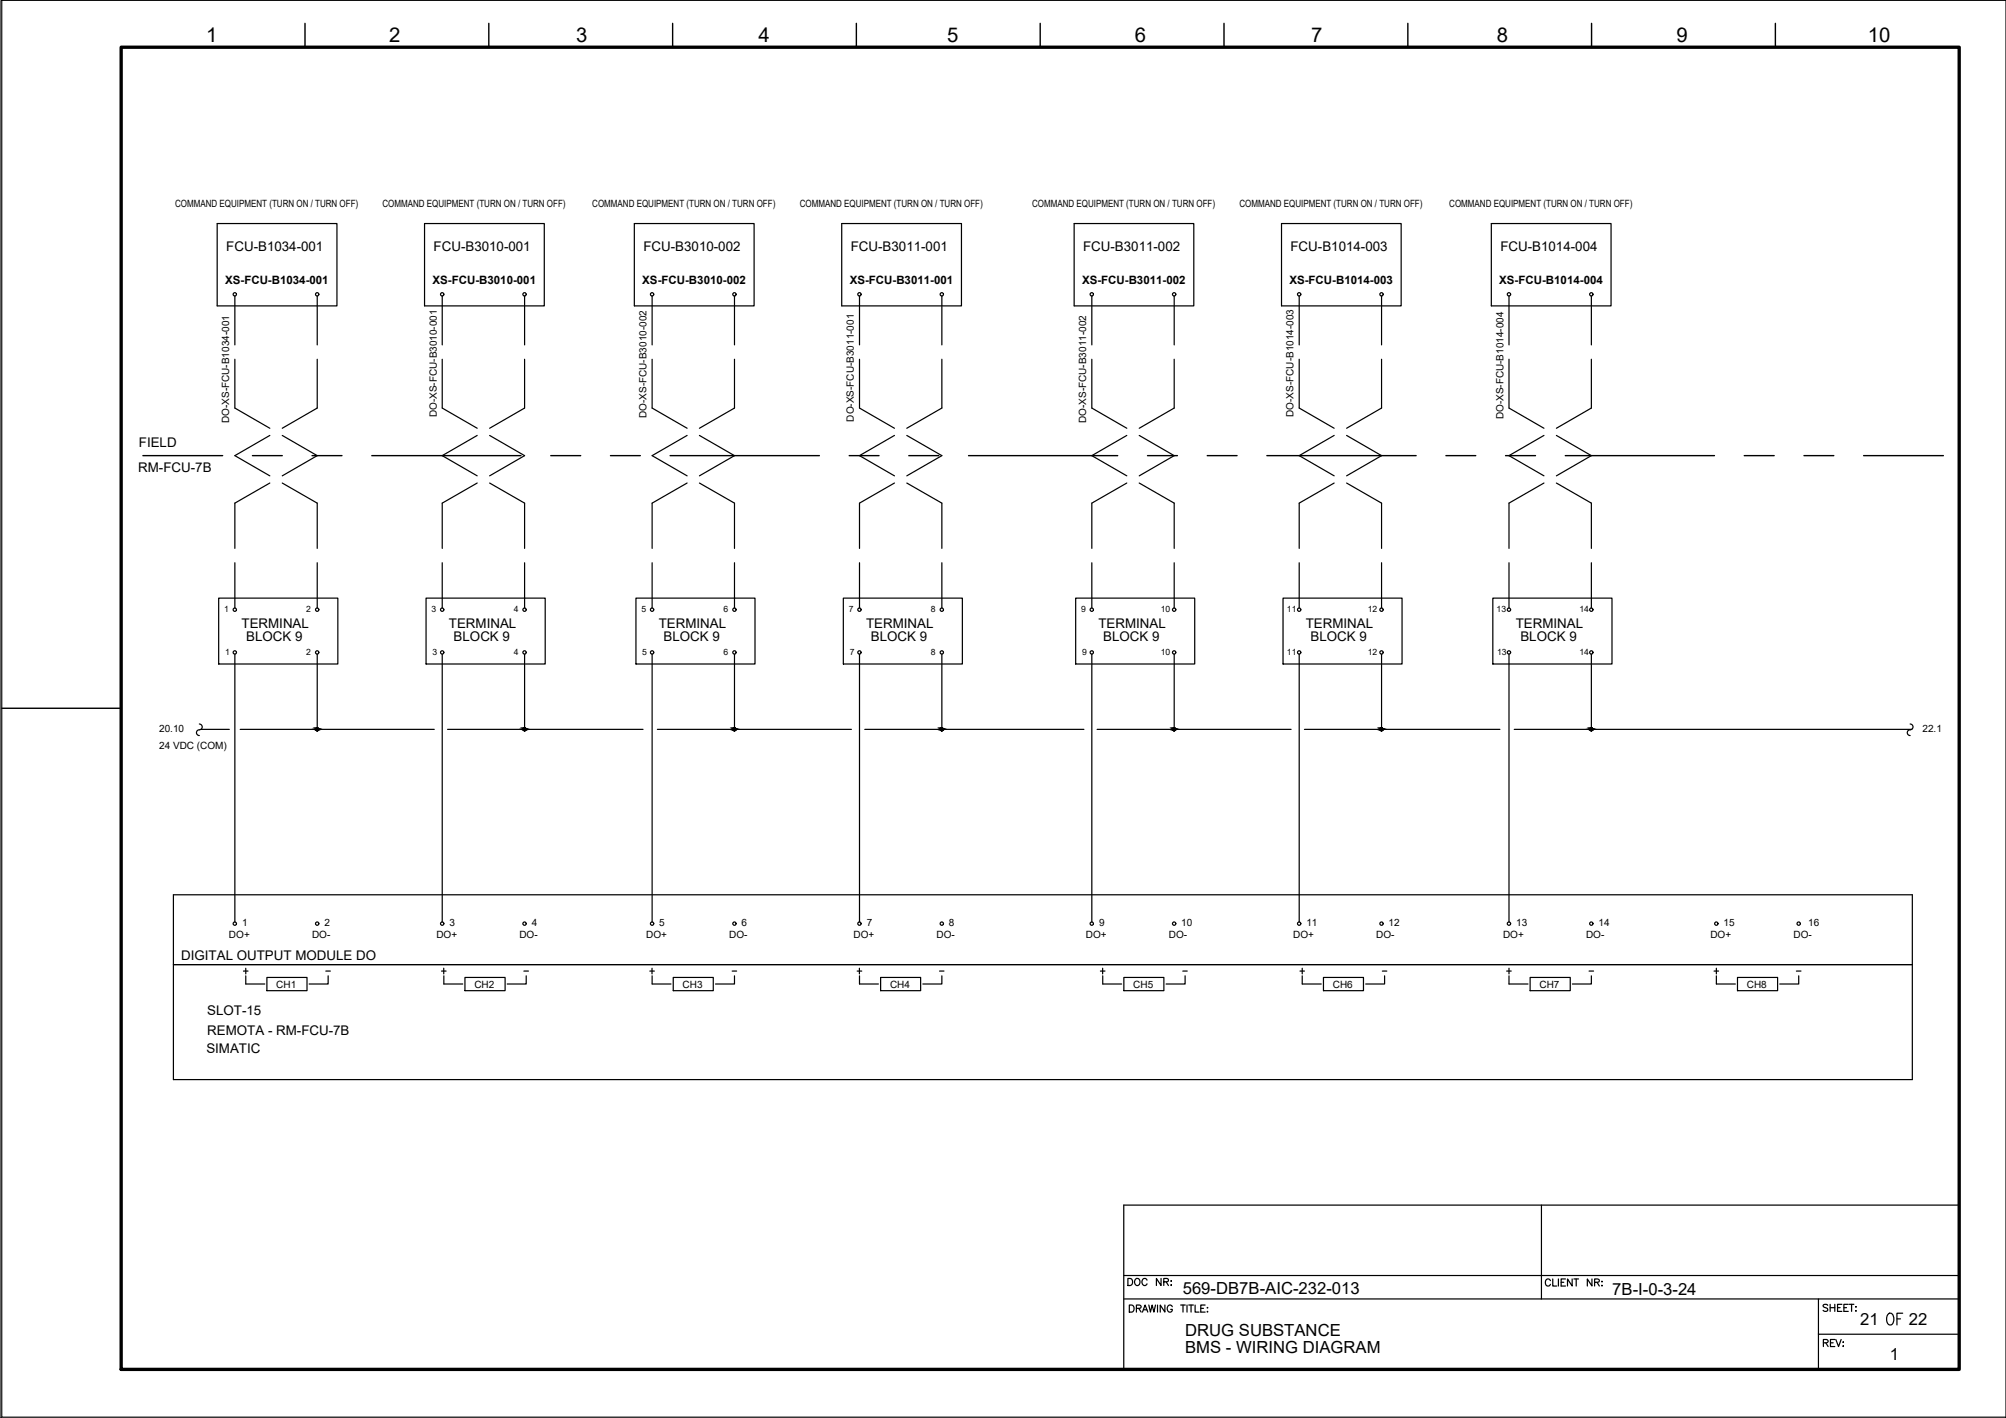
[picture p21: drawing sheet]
<svg xmlns="http://www.w3.org/2000/svg" width="420mm" height="297mm" viewBox="0 0 420 297" stroke-linecap="round" stroke-linejoin="round" font-family="sans-serif">
<defs><g id="words">
<text font-size="5.7" x="394.4" y="278.7">OF</text>
<text font-size="4.4" x="235.3" y="270.6">DOC NR:</text>
<g font-size="4.3">
<text x="43.2" y="8.8">1</text>
<text x="81.5" y="8.8">2</text>
<text x="120.7" y="8.8">3</text>
<text x="158.9" y="8.8">4</text>
<text x="198.4" y="8.8">5</text>
<text x="237.7" y="8.8">6</text>
<text x="274.6" y="8.8">7</text>
<text x="313.5" y="8.8">8</text>
<text x="351.1" y="8.8">9</text>
<text x="391.2" y="8.8">10</text>
</g>
<g font-size="3.5">
<text x="247.7" y="271.1">569-DB7B-AIC-232-013</text>
<text x="337.7" y="271.2">7B-I-0-3-24</text>
<text x="248.2" y="280">DRUG SUBSTANCE</text>
<text x="389.6" y="277.5">21</text>
<text x="399.8" y="277.5">22</text>
<text x="248.2" y="283.5">BMS - WIRING DIAGRAM</text>
<text x="395.8" y="284.8">1</text>
</g>
<g font-size="2.8">
<text x="47.4" y="52.6">FCU-B1034-001</text>
<text x="90.8" y="52.6">FCU-B3010-001</text>
<text x="134.8" y="52.6">FCU-B3010-002</text>
<text x="178.2" y="52.6">FCU-B3011-001</text>
<text x="226.9" y="52.6">FCU-B3011-002</text>
<text x="270.3" y="52.6">FCU-B1014-003</text>
<text x="314.3" y="52.6">FCU-B1014-004</text>
<text x="29.1" y="93.7">FIELD</text>
<text x="29" y="98.9">RM-FCU-7B</text>
<text x="50.6" y="131.5">TERMINAL</text>
<text x="94" y="131.5">TERMINAL</text>
<text x="138" y="131.5">TERMINAL</text>
<text x="181.4" y="131.5">TERMINAL</text>
<text x="230.1" y="131.5">TERMINAL</text>
<text x="273.5" y="131.5">TERMINAL</text>
<text x="317.5" y="131.5">TERMINAL</text>
<text x="51.6" y="134.3">BLOCK 9</text>
<text x="95" y="134.3">BLOCK 9</text>
<text x="139" y="134.3">BLOCK 9</text>
<text x="182.4" y="134.3">BLOCK 9</text>
<text x="231.1" y="134.3">BLOCK 9</text>
<text x="274.5" y="134.3">BLOCK 9</text>
<text x="318.5" y="134.3">BLOCK 9</text>
<text x="38" y="201.2">DIGITAL OUTPUT MODULE DO</text>
<text x="43.4" y="212.5">SLOT-15</text>
<text x="43.2" y="220.6">SIMATIC</text>
<text x="43.4" y="216.7">REMOTA - RM-FCU-7B</text>
</g>
<g font-size="2.6">
<text x="67.4" y="204.6">-</text>
<text x="109" y="204.6">-</text>
<text x="152.4" y="204.6">-</text>
<text x="195.8" y="204.6">-</text>
<text x="246.9" y="204.6">-</text>
<text x="288.6" y="204.6">-</text>
<text x="332" y="204.6">-</text>
<text x="375.4" y="204.6">-</text>
</g>
<g font-size="2.4">
<text x="47.2" y="59.6">XS-FCU-B1034-001</text>
<text x="90.6" y="59.6">XS-FCU-B3010-001</text>
<text x="134.5" y="59.6">XS-FCU-B3010-002</text>
<text x="178" y="59.6">XS-FCU-B3011-001</text>
<text x="226.6" y="59.6">XS-FCU-B3011-002</text>
<text x="270.1" y="59.6">XS-FCU-B1014-003</text>
<text x="314" y="59.6">XS-FCU-B1014-004</text>
</g>
<g font-size="2.1">
<text x="36.7" y="43.5">COMMAND EQUIPMENT (TURN ON / TURN OFF)</text>
<text x="80.1" y="43.5">COMMAND EQUIPMENT (TURN ON / TURN OFF)</text>
<text x="124.1" y="43.5">COMMAND EQUIPMENT (TURN ON / TURN OFF)</text>
<text x="167.5" y="43.5">COMMAND EQUIPMENT (TURN ON / TURN OFF)</text>
<text x="216.2" y="43.5">COMMAND EQUIPMENT (TURN ON / TURN OFF)</text>
<text x="259.6" y="43.5">COMMAND EQUIPMENT (TURN ON / TURN OFF)</text>
<text x="303.6" y="43.5">COMMAND EQUIPMENT (TURN ON / TURN OFF)</text>
<text x="48" y="88.6" transform="rotate(-90 48 88.6)">DO-XS-FCU-B1034-001</text>
<text x="91.5" y="87.4" transform="rotate(-90 91.5 87.4)">DO-XS-FCU-B3010-001</text>
<text x="135.4" y="87.6" transform="rotate(-90 135.4 87.6)">DO-XS-FCU-B3010-002</text>
<text x="178.8" y="88.3" transform="rotate(-90 178.8 88.3)">DO-XS-FCU-B3011-001</text>
<text x="227.5" y="88.6" transform="rotate(-90 227.5 88.6)">DO-XS-FCU-B3011-002</text>
<text x="270.9" y="87.3" transform="rotate(-90 270.9 87.3)">DO-XS-FCU-B1014-003</text>
<text x="314.9" y="87.9" transform="rotate(-90 314.9 87.9)">DO-XS-FCU-B1014-004</text>
<text x="33.3" y="153.4">20.10</text>
<text x="402.7" y="153.4">22.1</text>
<text x="33.3" y="156.9">24 VDC (COM)</text>
<text x="48" y="196.5">DO+</text>
<text x="50.7" y="193.9">1</text>
<text x="65.4" y="196.5">DO-</text>
<text x="67.9" y="193.9">2</text>
<text x="91.4" y="196.5">DO+</text>
<text x="94.1" y="193.9">3</text>
<text x="108.8" y="196.5">DO-</text>
<text x="111.4" y="193.9">4</text>
<text x="135.3" y="196.5">DO+</text>
<text x="138.1" y="193.9">5</text>
<text x="152.7" y="196.5">DO-</text>
<text x="155.3" y="193.9">6</text>
<text x="178.8" y="196.5">DO+</text>
<text x="181.5" y="193.9">7</text>
<text x="196.2" y="196.5">DO-</text>
<text x="198.8" y="193.9">8</text>
<text x="227.4" y="196.5">DO+</text>
<text x="230.2" y="193.9">9</text>
<text x="244.8" y="196.5">DO-</text>
<text x="247.4" y="193.9">10</text>
<text x="270.9" y="196.5">DO+</text>
<text x="273.6" y="193.9">11</text>
<text x="288.3" y="196.5">DO-</text>
<text x="290.9" y="193.9">12</text>
<text x="314.8" y="196.5">DO+</text>
<text x="317.6" y="193.9">13</text>
<text x="332.2" y="196.5">DO-</text>
<text x="334.8" y="193.9">14</text>
<text x="358.2" y="196.5">DO+</text>
<text x="361" y="193.9">15</text>
<text x="375.6" y="196.5">DO-</text>
<text x="378.7" y="193.9">16</text>
<text x="57.9" y="206.9">CH1</text>
<text x="99.4" y="206.9">CH2</text>
<text x="143" y="206.9">CH3</text>
<text x="186.4" y="206.9">CH4</text>
<text x="237.4" y="206.9">CH5</text>
<text x="279.2" y="206.9">CH6</text>
<text x="322.5" y="206.9">CH7</text>
<text x="365.9" y="206.9">CH8</text>
</g>
<g font-size="1.8">
<text x="47" y="128.3">1</text>
<text x="64.2" y="128.3">2</text>
<text x="90.4" y="128.3">3</text>
<text x="107.6" y="128.3">4</text>
<text x="134.3" y="128.3">5</text>
<text x="151.5" y="128.3">6</text>
<text x="177.8" y="128.3">7</text>
<text x="195" y="128.3">8</text>
<text x="226.4" y="128.3">9</text>
<text x="243.1" y="128.3">10</text>
<text x="269.5" y="128.3">11</text>
<text x="286.5" y="128.3">12</text>
<text x="313.5" y="128.3">13</text>
<text x="330.8" y="128.3">14</text>
<text x="47.2" y="137.1">1</text>
<text x="64.2" y="137.2">2</text>
<text x="90.6" y="137.1">3</text>
<text x="107.6" y="137.2">4</text>
<text x="134.5" y="137.1">5</text>
<text x="151.5" y="137.2">6</text>
<text x="178" y="137.1">7</text>
<text x="195" y="137.2">8</text>
<text x="226.6" y="137.1">9</text>
<text x="243.1" y="137.2">10</text>
<text x="269.5" y="137.1">11</text>
<text x="286.5" y="137.2">12</text>
<text x="313.6" y="137.1">13</text>
<text x="330.8" y="137.2">14</text>
</g>
</g></defs>
<!-- layer: G-TTLB-TTLB -->
<path d="M25.4 9.9h385v277h-385z" fill="none" stroke="#000" stroke-width=".7"/>
<!-- layer: G-TTLB-OTLN -->
<path d="M.4 .1v296.7h419.7" fill="none" stroke="#000" stroke-width=".21"/>
<!-- layer: G-TTLB-INDX -->
<path d="M63.9 4.9v5M102.4 4.9v5M140.9 4.9v5M179.4 4.9v5M217.9 4.9v5M256.4 4.9v5M294.9 4.9v5M333.4 4.9v5M371.9 4.9v5M.4 148.4h25" fill="none" stroke="#000" stroke-width=".3"/>
<!-- layer: LGSP IA4$0$LG_PLOT -->
<path d="M322.9 252.4v19.7M235.4 267.2h175M235.4 272.1h175M380.9 279.5h29.5M380.9 272.1v14.8M235.4 286.9h175" fill="none" stroke="#000" stroke-width=".25"/>
<!-- layer: LG_PLOT -->
<g fill="none" stroke="#000" stroke-width=".25">
<path d="M410.4 252.4h-175v34.5M236.5 273.4h.5a.8 .8 0 0 1 .6 .7 .8 .8 0 0 1-.6 .8h-.5zM238 274.1l.9-.1 .1-.3-.3-.3h-.7v1.5M238.5 274.1l.5 .8M239.3 274.9l.5-1.5 .6 1.5M239.5 274.4h.7M240.6 273.4l.4 1.5 .3-1.5 .4 1.5 .3-1.5M242.4 273.4v1.5M244 273.4v1.5l-1-1.5v1.5M245.5 273.7a.54 .54 0 0 0-.6-.3 .54 .54 0 0 0-.4 .5 .61 .61 0 0 0 .2 .8 .61 .61 0 0 0 .8-.1v-.3h-.3M247.3 273.4h1M247.8 273.4v1.5"/>
<path d="M248.6 273.4v1.5M249 273.4h1M249.5 273.4v1.5M250.3 273.4v1.5h.8M251.5 274.1h.6M252.4 273.4h-.9v1.5h.9M252.8 273.9h.2zM252.9 274.7v.2zM324.7 268.3a.54 .54 0 0 0-.6-.4 .54 .54 0 0 0-.4 .6 .6 .6 0 0 0 .2 .8 .6 .6 0 0 0 .8-.1v-.2M325.2 267.9v1.5h.9M326.4 267.9v1.5M327 268.6h.5"/>
<path d="M327.9 267.9h-.9v1.5h.9M329.3 267.9v1.5l-1-1.5v1.5M329.6 267.9h1M330.1 267.9v1.5M333.4 267.9v1.5l-.9-1.5v1.5M334 268.6l.8-.1 .2-.2-.1-.2-.9-.2v1.5M334.5 268.6l.5 .8M335.5 268.4v.1zM335.5 269.2v.2zM382.8 273.4l-.3-.2-.7 .2 .1 .3 .9 .4v.4a.63 .63 0 0 1-1 0M383.3 273.2v1.5M383.3 273.9h1"/>
<path d="M384.3 273.2v1.5M384.9 273.9h.5M385.8 273.2h-.9v1.5h.9M386.2 273.9h.6M387.1 273.2h-.9v1.5h.9M387.3 273.2h1M387.8 273.2v1.5M388.7 273.8h.1zM388.7 274.6h.1zM381.9 281.3l.9-.1 .1-.3-.4-.3h-.6v1.5M382.4 281.3l.5 .8M383.4 281.3h.6"/>
<path d="M384.3 280.6h-.9v1.5h.9M384.5 280.6l.6 1.5 .5-1.5M386 281.2h.1zM386.1 281.9v.2z"/>
</g>
<!-- layer: I_LIMIT_LINE -->
<g fill="none" stroke="#000" stroke-width=".3">
<path d="M29.9 95.4h16.7M52.9 95.4h6.2M65.4 95.4h6.2M77.9 95.4h31.2M115.4 95.4h6.2M127.9 95.4h6.2M140.4 95.4h31.2M177.9 95.4h6.2M190.4 95.4h6.2M202.9 95.4h31.2M240.3 95.4h6.3M252.9 95.4h6.2"/>
<path d="M265.3 95.4h31.3M302.9 95.4h6.2M315.3 95.4h6.3M327.9 95.4h31.2M365.3 95.4h6.3M377.8 95.4h6.3M390.3 95.4h16.7"/>
</g>
<!-- layer: 0 -->
<g fill="none" stroke="#000" stroke-width=".25">
<path d="M42.1 152.8h5.9M50.3 152.8h40.7M93.7 152.8h41M137.7 152.8h40.6M181.1 152.8h45.9M229.8 152.8h40.6M273.2 152.8h41M317.2 152.8h83.2M400.5 187.4v38.8"/>
<circle cx="66.4" cy="152.8" r=".31"/>
<circle cx="109.9" cy="152.8" r=".31"/>
<circle cx="153.8" cy="152.8" r=".31"/>
<circle cx="197.3" cy="152.8" r=".31"/>
<circle cx="245.9" cy="152.8" r=".31"/>
<circle cx="289.4" cy="152.8" r=".31"/>
<circle cx="333.3" cy="152.8" r=".31"/>
</g>
<!-- layer: I_DATA -->
<g fill="none" stroke="#000" stroke-width=".25">
<path d="M45.5 46.8h25.1v17.3h-25.1zM88.9 46.8h25.1v17.3h-25.1zM132.9 46.8h25v17.3h-25zM176.3 46.8h25.1v17.3h-25.1zM225 46.8h25v17.3h-25zM268.4 46.8h25.1v17.3h-25.1zM312.4 46.8h25v17.3h-25zM45.8 125.3h25v13.8h-25zM89.2 125.3h25v13.8h-25zM133.2 125.3h24.9v13.8h-24.9zM176.6 125.3h25v13.8h-25zM225.3 125.3h24.9v13.8h-24.9z"/>
<path d="M268.7 125.3h25v13.8h-25zM312.7 125.3h24.9v13.8h-24.9zM400.5 187.4h-364.2v38.8h364.2M36.3 202.1h364.2M51 203.4h.9M51.5 204.4v1.7h4M51.5 202.8v1.2M55.9 204.8h8.4v2.7h-8.4zM68.7 204.4v1.7h-4M92.5 203.4h.9M92.9 202.8v1.2M93 204.4v1.7h3.9"/>
<path d="M97.4 204.8h8.4v2.7h-8.4zM110.2 204.4v1.7h-4M136.1 203.4h1M136.6 202.8v1.2M136.6 204.4v1.7h3.9M141 204.8h8.4v2.7h-8.4zM153.8 204.4v1.7h-3.9M179.5 203.4h1M180 202.8v1.2M180 204.4v1.7h4M184.4 204.8h8.4v2.7h-8.4zM197.3 204.4v1.7h-4"/>
<path d="M230.5 203.4h.9M230.9 202.8v1.2M231 204.4v1.7h3.9M235.4 204.8h8.4v2.7h-8.4zM248.2 204.4v1.7h-4M272.3 203.4h.9M272.8 204.4v1.7h3.9M272.8 202.8v1.2M277.2 204.8h8.4v2.7h-8.4zM290 204.4v1.7h-4M315.6 203.4h.9M316.1 204.4v1.7h3.9"/>
<path d="M316.1 202.8v1.2M320.5 204.8h8.4v2.7h-8.4zM333.3 204.4v1.7h-4M359 203.4h1M359.5 204.4v1.7h4M359.5 202.8v1.2M363.9 204.8h8.4v2.7h-8.4zM376.7 204.4v1.7h-3.9"/>
<circle cx="49.2" cy="61.7" r=".35"/>
<circle cx="66.4" cy="61.7" r=".35"/>
<circle cx="92.6" cy="61.7" r=".35"/>
<circle cx="109.9" cy="61.7" r=".35"/>
<circle cx="136.6" cy="61.7" r=".35"/>
<circle cx="153.8" cy="61.7" r=".35"/>
<circle cx="180" cy="61.7" r=".35"/>
<circle cx="197.3" cy="61.7" r=".35"/>
<circle cx="228.7" cy="61.7" r=".35"/>
<circle cx="245.9" cy="61.7" r=".35"/>
<circle cx="272.1" cy="61.7" r=".35"/>
<circle cx="289.4" cy="61.7" r=".35"/>
<circle cx="316.1" cy="61.7" r=".35"/>
<circle cx="333.3" cy="61.7" r=".35"/>
<circle cx="49.2" cy="136.7" r=".35"/>
<circle cx="49.2" cy="127.7" r=".35"/>
<circle cx="66.4" cy="127.7" r=".35"/>
<circle cx="66.4" cy="136.7" r=".35"/>
<circle cx="92.6" cy="136.7" r=".35"/>
<circle cx="92.6" cy="127.7" r=".35"/>
<circle cx="109.9" cy="127.7" r=".35"/>
<circle cx="109.9" cy="136.7" r=".35"/>
<circle cx="136.6" cy="136.7" r=".35"/>
<circle cx="136.6" cy="127.7" r=".35"/>
<circle cx="153.8" cy="136.7" r=".35"/>
<circle cx="153.8" cy="127.7" r=".35"/>
<circle cx="180" cy="127.7" r=".35"/>
<circle cx="180" cy="136.7" r=".35"/>
<circle cx="197.3" cy="127.7" r=".35"/>
<circle cx="197.3" cy="136.7" r=".35"/>
<circle cx="228.7" cy="127.7" r=".35"/>
<circle cx="228.7" cy="136.7" r=".35"/>
<circle cx="245.9" cy="136.7" r=".35"/>
<circle cx="245.9" cy="127.7" r=".35"/>
<circle cx="272.1" cy="136.7" r=".35"/>
<circle cx="272.1" cy="127.7" r=".35"/>
<circle cx="289.4" cy="136.7" r=".35"/>
<circle cx="289.4" cy="127.7" r=".35"/>
<circle cx="316.1" cy="136.7" r=".35"/>
<circle cx="316.1" cy="127.7" r=".35"/>
<circle cx="333.3" cy="136.7" r=".35"/>
<circle cx="333.3" cy="127.7" r=".35"/>
<circle cx="49.2" cy="193.5" r=".35"/>
<circle cx="66.4" cy="193.5" r=".35"/>
<circle cx="92.6" cy="193.5" r=".35"/>
<circle cx="109.9" cy="193.5" r=".35"/>
<circle cx="136.6" cy="193.5" r=".35"/>
<circle cx="153.8" cy="193.5" r=".35"/>
<circle cx="180" cy="193.5" r=".35"/>
<circle cx="197.3" cy="193.5" r=".35"/>
<circle cx="228.7" cy="193.5" r=".35"/>
<circle cx="245.9" cy="193.5" r=".35"/>
<circle cx="272.1" cy="193.5" r=".35"/>
<circle cx="289.4" cy="193.5" r=".35"/>
<circle cx="316.1" cy="193.5" r=".35"/>
<circle cx="333.3" cy="193.5" r=".35"/>
<circle cx="359.5" cy="193.5" r=".35"/>
<circle cx="376.7" cy="193.5" r=".35"/>
</g>
<!-- layer: I_TABS -->
<g fill="none" stroke="#000" stroke-width=".25">
<path d="M49.2 62v10.2M49.2 75.3v10.2l7.3 4.2M66.4 62v10.2M66.4 75.3v10.2l-7.3 4.2M92.6 62v10.2M92.6 75.3v10.2l7.3 4.2M109.9 62v10.2M109.9 75.3v10.2l-7.3 4.2M136.6 62v10.2M136.6 75.3v10.2l7.3 4.2M153.8 62v10.2M153.8 75.3v10.2l-7.3 4.2"/>
<path d="M180 62v10.2M180 75.3v10.2l7.3 4.2M197.3 62v10.2M197.3 75.3v10.2l-7.4 4.2M228.7 62v10.2M228.7 75.3v10.2l7.3 4.2M245.9 62v10.2M245.9 75.3v10.2l-7.3 4.2M272.1 62v10.2M272.1 75.3v10.2l7.3 4.2M289.4 62v10.2M289.4 75.3v10.2l-7.4 4.2"/>
<path d="M316.1 62v10.2M316.1 75.3v10.2l7.3 4.2M333.3 62v10.2M333.3 75.3v10.2l-7.3 4.2M56.5 91.2l-7.3 4.2 7.3 4.3M59.1 91.2l7.3 4.2-7.3 4.3M99.9 91.2l-7.3 4.2 7.3 4.3M102.6 91.2l7.3 4.2-7.3 4.3M143.9 91.2l-7.3 4.2 7.3 4.3M146.5 91.2l7.3 4.2-7.3 4.3M187.3 91.2l-7.3 4.2 7.3 4.3M189.9 91.2l7.4 4.2-7.4 4.3"/>
<path d="M236 91.2l-7.3 4.2 7.3 4.3M238.6 91.2l7.3 4.2-7.3 4.3M279.4 91.2l-7.3 4.2 7.3 4.3M282 91.2l7.4 4.2-7.4 4.3M323.4 91.2l-7.3 4.2 7.3 4.3M326 91.2l7.3 4.2-7.3 4.3M49.2 117.9v9.5M56.5 101.2l-7.3 4.2v9.5M59.1 101.2l7.3 4.2v9.5M66.4 117.9v9.5M92.6 117.9v9.5M99.9 101.2l-7.3 4.2v9.5"/>
<path d="M102.6 101.2l7.3 4.2v9.5M109.9 117.9v9.5M136.6 117.9v9.5M143.9 101.2l-7.3 4.2v9.5M146.5 101.2l7.3 4.2v9.5M153.8 117.9v9.5M180 117.9v9.5M187.3 101.2l-7.3 4.2v9.5M189.9 101.2l7.4 4.2v9.5M197.3 117.9v9.5M228.7 117.9v9.5M236 101.2l-7.3 4.2v9.5"/>
<path d="M238.6 101.2l7.3 4.2v9.5M245.9 117.9v9.5M272.1 117.9v9.5M279.4 101.2l-7.3 4.2v9.5M282 101.2l7.4 4.2v9.5M289.4 117.9v9.5M316.1 117.9v9.5M323.4 101.2l-7.3 4.2v9.5M326 101.2l7.3 4.2v9.5M333.3 117.9v9.5M49.2 137v56.1M66.4 137v15.8"/>
<path d="M92.6 137v56.1M109.9 137v15.8M136.6 137v56.1M153.8 137v15.8M180 137v56.1M197.3 137v15.8M228.7 137v56.1M245.9 137v15.8M272.1 137v56.1M289.4 137v15.8M316.1 137v56.1M333.3 137v15.8"/>
<path d="M41.8 151.7a.64 .64 0 0 1 .5 .7 .64 .64 0 0 1-.8 .5 .6 .6 0 0 0-.3 .7 .6 .6 0 0 0 .6 .5M400.1 151.7a.64 .64 0 0 1 .6 .7 .64 .64 0 0 1-.9 .5 .6 .6 0 0 0-.3 .7 .6 .6 0 0 0 .6 .5"/>
</g>
<!-- layer: 0 -->
<g fill="#000" stroke="#000" stroke-width=".21">
<path d="M66.3 152.5h.1zM109.8 152.5h.1zM153.7 152.5h.1zM197.2 152.5h.1zM245.8 152.5h.1zM289.3 152.5h.1zM333.2 152.5h.1z"/>
<path d="M66.3 152.5h.1zM66.3 152.5h.1z"/>
<path d="M66.3 152.5l.1 .1zM66.3 152.5l.1 .1z"/>
<path d="M66.3 152.6h.1zM66.2 152.6h.2z"/>
<path d="M66.2 152.6h.2zM66.2 152.6h.2z"/>
<path d="M66.2 152.6l.2 .1zM66.2 152.6l.2 .1z"/>
<path d="M66.2 152.7h.2zM66.2 152.7h.2z"/>
<path d="M66.1 152.7l.3 .1zM66.1 152.7l.3 .1z"/>
<path d="M66.4 153.1h.1zM66.4 153.1h.1z"/>
<path d="M66.4 152.5h.1zM66.4 152.5h.1z"/>
<path d="M66.4 152.5h.2zM66.4 152.5h.2z"/>
<path d="M66.4 152.5l.2 .1zM66.4 152.5l.2 .1z"/>
<path d="M66.3 153.1h.3zM66.3 153.1h.2z"/>
<path d="M66.4 152.6h.3zM66.4 152.6h.3z"/>
<path d="M66.3 153h.3zM66.3 153l.3 .1z"/>
<path d="M66.4 152.6h.3zM66.4 152.6h.3z"/>
<path d="M66.2 153h.5zM66.2 153h.4z"/>
<path d="M66.2 152.9h.5zM66.2 152.9l.5 .1z"/>
<path d="M66.4 152.6l.3 .1zM66.4 152.6l.3 .1z"/>
<path d="M66.4 152.7h.3zM66.4 152.7h.3z"/>
<path d="M66.4 152.7l.4 .1zM66.4 152.7l.4 .1z"/>
<path d="M66.1 152.8l.6 .1zM66.1 152.8l.6 .1z"/>
<path d="M66.2 152.9h.5zM66.2 152.9h.5z"/>
<path d="M66.1 152.8h.7zM66.1 152.8h.6z"/>
<path d="M109.8 152.5h.1zM109.7 152.5h.2z"/>
<path d="M109.7 152.5l.2 .1zM109.7 152.6h.2z"/>
<path d="M109.7 152.6h.2zM109.6 152.6h.3z"/>
<path d="M109.6 152.6h.3zM109.6 152.6h.3z"/>
<path d="M109.6 152.6l.3 .1zM109.6 152.6l.3 .1z"/>
<path d="M109.6 152.7h.3zM109.6 152.7h.3z"/>
<path d="M109.6 152.7l.3 .1zM109.6 152.7l.3 .1z"/>
<path d="M109.8 153.1h.2zM109.8 153.1h.1z"/>
<path d="M109.9 152.5h.1zM109.9 152.5h.1z"/>
<path d="M109.9 152.5h.1zM109.9 152.5h.1z"/>
<path d="M109.9 152.5l.2 .1zM109.9 152.5l.2 .1z"/>
<path d="M109.7 153.1h.3zM109.7 153.1h.3z"/>
<path d="M109.9 152.6h.2zM109.9 152.6h.2z"/>
<path d="M109.7 153h.4zM109.7 153l.3 .1z"/>
<path d="M109.9 152.6h.3zM109.9 152.6h.3z"/>
<path d="M109.7 153h.4zM109.7 153h.4z"/>
<path d="M109.6 152.9h.5zM109.6 152.9l.5 .1z"/>
<path d="M109.9 152.6l.3 .1zM109.9 152.6l.3 .1z"/>
<path d="M109.9 152.7h.3zM109.9 152.7h.3z"/>
<path d="M109.9 152.7l.3 .1zM109.9 152.7l.3 .1z"/>
<path d="M109.6 152.8l.6 .1zM109.6 152.8l.6 .1z"/>
<path d="M109.6 152.9h.6zM109.6 152.9h.5z"/>
<path d="M109.6 152.8h.6zM109.6 152.8h.6z"/>
<path d="M153.7 152.5h.1zM153.7 152.5h.1z"/>
<path d="M153.7 152.5l.1 .1zM153.7 152.5l.1 .1z"/>
<path d="M153.6 152.6h.2zM153.6 152.6h.2z"/>
<path d="M153.6 152.6h.2zM153.6 152.6h.2z"/>
<path d="M153.6 152.6l.2 .1zM153.6 152.6l.2 .1z"/>
<path d="M153.5 152.7h.3zM153.5 152.7h.3z"/>
<path d="M153.5 152.7l.3 .1zM153.5 152.7l.3 .1z"/>
<path d="M153.8 152.5h.2zM153.8 152.5h.2z"/>
<path d="M153.8 153.1h.1zM153.8 153.1h.1z"/>
<path d="M153.7 153.1h.3zM153.7 153.1h.2z"/>
<path d="M153.8 152.5l.2 .1zM153.8 152.5l.2 .1z"/>
<path d="M153.6 153h.4zM153.6 153l.4 .1z"/>
<path d="M153.8 152.6h.3zM153.8 152.6h.3z"/>
<path d="M153.6 153h.5zM153.6 153h.4z"/>
<path d="M153.8 152.6h.3zM153.8 152.6h.3z"/>
<path d="M153.8 152.6l.3 .1zM153.8 152.6l.3 .1z"/>
<path d="M153.6 152.9h.5zM153.6 152.9l.5 .1z"/>
<path d="M153.8 152.7h.3zM153.8 152.7h.3z"/>
<path d="M153.5 152.9h.6zM153.5 152.9h.6z"/>
<path d="M153.8 152.7l.3 .1zM153.8 152.7l.3 .1z"/>
<path d="M153.5 152.8h.6zM153.5 152.8h.6z"/>
<path d="M153.5 152.8h.6zM153.5 152.8l.6 .1z"/>
<path d="M197.2 152.5h.1zM197.1 152.5h.2z"/>
<path d="M197.1 152.5l.2 .1zM197.1 152.5l.2 .1z"/>
<path d="M197.1 152.6h.2zM197.1 152.6h.2z"/>
<path d="M197 152.6h.3zM197 152.6h.3z"/>
<path d="M197 152.6l.3 .1zM197 152.6l.3 .1z"/>
<path d="M197 152.7h.3zM197 152.7h.3z"/>
<path d="M197 152.7l.3 .1zM197 152.7l.3 .1z"/>
<path d="M197.3 152.5h.1zM197.3 152.5h.1z"/>
<path d="M197.2 153.1h.2zM197.2 153.1h.1z"/>
<path d="M197.1 153.1h.3zM197.1 153.1h.3z"/>
<path d="M197.3 152.5l.2 .1zM197.3 152.5l.2 .1z"/>
<path d="M197.1 153h.3zM197.1 153l.3 .1z"/>
<path d="M197.3 152.6h.2zM197.3 152.6h.2z"/>
<path d="M197 153h.5zM197 153h.4z"/>
<path d="M197.3 152.6h.2zM197.3 152.6h.2z"/>
<path d="M197.3 152.6l.2 .1zM197.3 152.6l.2 .1z"/>
<path d="M197 152.9h.5zM197 152.9l.5 .1z"/>
<path d="M197.3 152.7h.3zM197.3 152.7h.3z"/>
<path d="M197 152.9h.5zM197 152.9h.5z"/>
<path d="M197.3 152.7l.3 .1zM197.3 152.7l.3 .1z"/>
<path d="M197 152.8h.6zM197 152.8h.6z"/>
<path d="M197 152.8h.6zM197 152.8l.5 .1z"/>
<path d="M245.8 152.5h.1zM245.8 152.5h.1z"/>
<path d="M245.8 152.5l.1 .1zM245.8 152.5l.1 .1z"/>
<path d="M245.7 152.6h.2zM245.7 152.6h.2z"/>
<path d="M245.7 152.6h.2zM245.7 152.6h.2z"/>
<path d="M245.7 152.6l.2 .1zM245.7 152.6l.2 .1z"/>
<path d="M245.6 152.7h.3zM245.6 152.7h.3z"/>
<path d="M245.6 152.7l.3 .1zM245.6 152.7l.3 .1z"/>
<path d="M245.9 153.1h.1zM245.9 153.1h.1z"/>
<path d="M245.9 152.5h.1zM245.9 152.5h.1z"/>
<path d="M245.9 152.5h.2zM245.9 152.5h.2z"/>
<path d="M245.8 153.1h.3zM245.8 153.1h.2z"/>
<path d="M245.9 152.5l.2 .1zM245.9 152.5l.2 .1z"/>
<path d="M245.7 153h.4zM245.7 153l.4 .1z"/>
<path d="M245.9 152.6h.3zM245.9 152.6h.3z"/>
<path d="M245.7 153h.4zM245.7 153h.4z"/>
<path d="M245.9 152.6h.3zM245.9 152.6h.3z"/>
<path d="M245.9 152.6l.3 .1zM245.9 152.6l.3 .1z"/>
<path d="M245.7 152.9h.5zM245.7 152.9l.4 .1z"/>
<path d="M245.9 152.7h.3zM245.9 152.7h.3z"/>
<path d="M245.6 152.9h.6zM245.6 152.9h.6z"/>
<path d="M245.9 152.7l.3 .1zM245.9 152.7l.3 .1z"/>
<path d="M245.6 152.8h.6zM245.6 152.8h.6z"/>
<path d="M245.6 152.8h.6zM245.6 152.8l.6 .1z"/>
<path d="M289.3 152.5h.1zM289.2 152.5h.2z"/>
<path d="M289.2 152.5l.2 .1zM289.2 152.5l.2 .1z"/>
<path d="M289.2 152.6h.2zM289.2 152.6h.2z"/>
<path d="M289.1 152.6h.3zM289.1 152.6h.3z"/>
<path d="M289.1 152.6l.3 .1zM289.1 152.6l.3 .1z"/>
<path d="M289.1 152.7h.3zM289.1 152.7h.3z"/>
<path d="M289.1 152.7l.3 .1zM289.1 152.7l.3 .1z"/>
<path d="M289.3 153.1h.2zM289.3 153.1h.1z"/>
<path d="M289.4 152.5h.1zM289.4 152.5h.1z"/>
<path d="M289.4 152.5h.1zM289.4 152.5h.1z"/>
<path d="M289.2 153.1h.3zM289.2 153.1h.3z"/>
<path d="M289.4 152.5l.2 .1zM289.4 152.5l.2 .1z"/>
<path d="M289.2 153h.3zM289.2 153l.3 .1z"/>
<path d="M289.4 152.6h.2zM289.4 152.6h.2z"/>
<path d="M289.1 153h.5zM289.1 153h.4z"/>
<path d="M289.4 152.6h.2zM289.4 152.6h.2z"/>
<path d="M289.4 152.6l.2 .1zM289.4 152.6l.2 .1z"/>
<path d="M289.1 152.9h.5zM289.1 152.9l.5 .1z"/>
<path d="M289.4 152.7h.3zM289.4 152.7h.3z"/>
<path d="M289.1 152.9h.5zM289.1 152.9h.5z"/>
<path d="M289.4 152.7l.3 .1zM289.4 152.7l.3 .1z"/>
<path d="M289.1 152.8h.6zM289.1 152.8h.6z"/>
<path d="M289.1 152.8h.6zM289.1 152.8l.5 .1z"/>
<path d="M333.2 152.5h.1zM333.2 152.5h.1z"/>
<path d="M333.2 152.5l.1 .1zM333.2 152.5l.1 .1z"/>
<path d="M333.1 152.6h.2zM333.1 152.6h.2z"/>
<path d="M333.1 152.6h.2zM333.1 152.6h.2z"/>
<path d="M333 152.6l.3 .1zM333 152.6l.3 .1z"/>
<path d="M333 152.7h.3zM333 152.7h.3z"/>
<path d="M333 152.7l.3 .1zM333 152.7l.3 .1z"/>
<path d="M333.2 153.1h.2zM333.2 153.1h.1z"/>
<path d="M333.3 152.5h.1zM333.3 152.5h.1z"/>
<path d="M333.3 152.5h.2zM333.3 152.5h.2z"/>
<path d="M333.2 153.1h.2zM333.2 153.1h.2z"/>
<path d="M333.3 152.5l.2 .1zM333.3 152.5l.2 .1z"/>
<path d="M333.3 152.6h.2zM333.3 152.6h.2z"/>
<path d="M333.1 153h.4zM333.1 153l.3 .1z"/>
<path d="M333.3 152.6h.3zM333.3 152.6h.3z"/>
<path d="M333.1 153h.4zM333.1 153h.4z"/>
<path d="M333.3 152.6l.3 .1zM333.3 152.6l.3 .1z"/>
<path d="M333.1 152.9h.5zM333.1 152.9l.4 .1z"/>
<path d="M333 152.9h.6zM333 152.9h.6z"/>
<path d="M333.3 152.7h.3zM333.3 152.7h.3z"/>
<path d="M333.3 152.7l.3 .1zM333.3 152.7l.3 .1z"/>
<path d="M333 152.8h.6zM333 152.8h.6z"/>
<path d="M333 152.8h.6zM333 152.8l.6 .1z"/>
</g>
<path d="M.2 .1h419.9v296.9h-419.9z" fill="none" stroke="#000" stroke-width=".21"/>
<use href="#words"/>
</svg>
